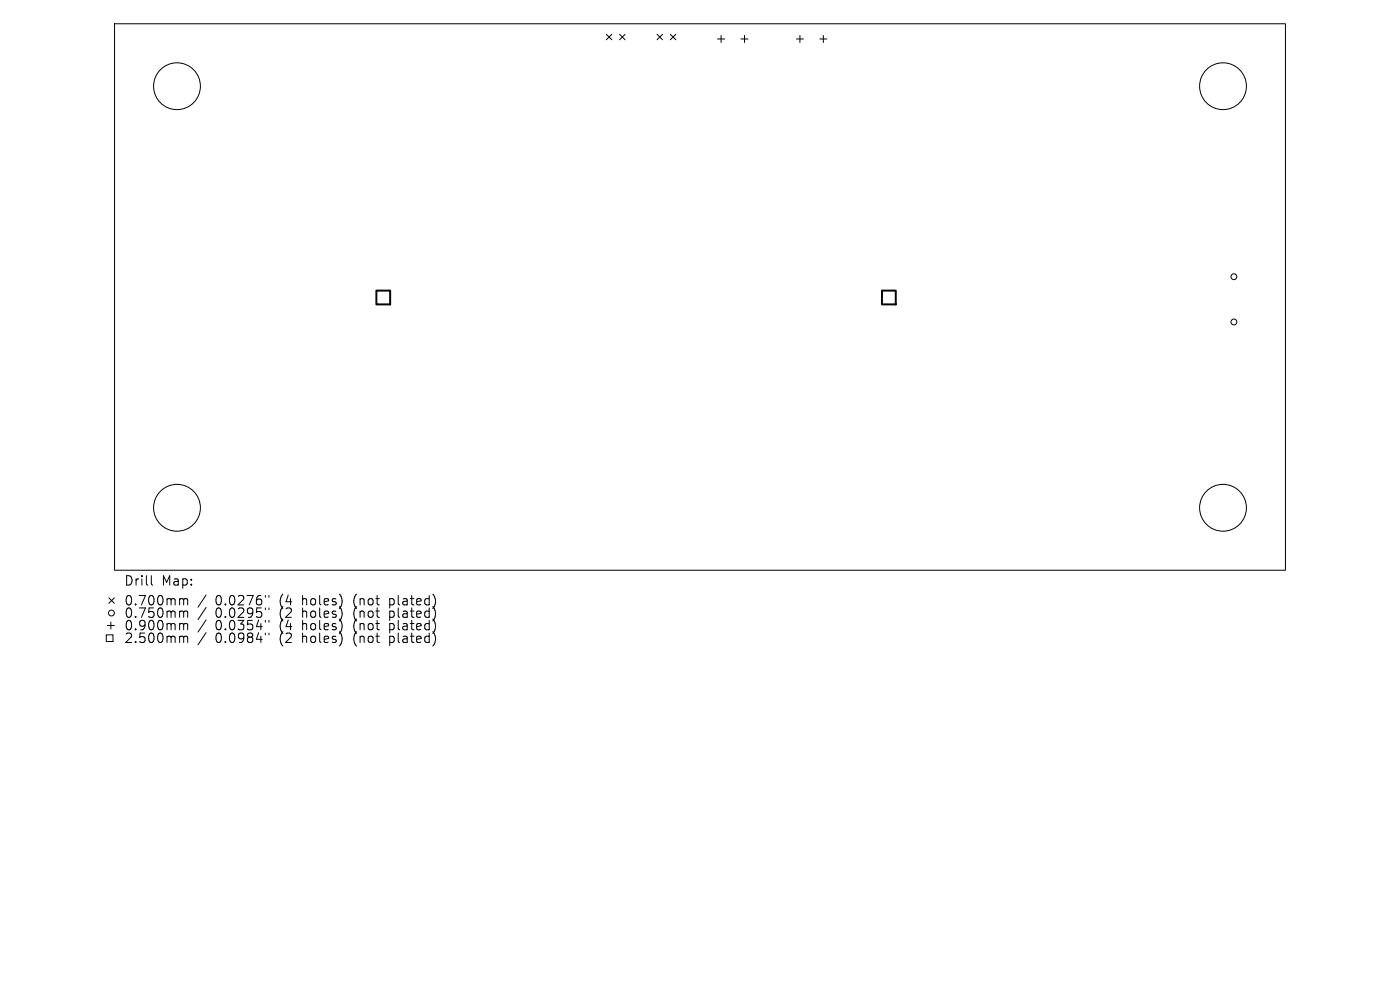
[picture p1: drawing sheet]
<svg xmlns="http://www.w3.org/2000/svg" width="297mm" height="210mm" viewBox="0 0 297 210" stroke-linecap="round" stroke-linejoin="round" font-family="sans-serif">
<defs><g id="words">
<g font-size="2.8">
<text x="26.3" y="124.5">Drill</text>
<text x="34.3" y="124.5">Map:</text>
<text x="26.3" y="128.7">0.700mm</text>
<text x="26.3" y="131.3">0.750mm</text>
<text x="45.7" y="128.7">0.0276&quot;</text>
<text x="45.7" y="131.3">0.0295&quot;</text>
<text x="59.4" y="128.7">(4</text>
<text x="59.4" y="131.3">(2</text>
<text x="64.4" y="128.7">holes)</text>
<text x="64.4" y="131.3">holes)</text>
<text x="75.4" y="128.7">(not</text>
<text x="75.4" y="131.3">(not</text>
<text x="83.3" y="128.7">plated)</text>
<text x="83.3" y="131.3">plated)</text>
<text x="26.3" y="134">0.900mm</text>
<text x="26.3" y="136.7">2.500mm</text>
<text x="45.7" y="134">0.0354&quot;</text>
<text x="45.7" y="136.7">0.0984&quot;</text>
<text x="59.4" y="134">(4</text>
<text x="59.4" y="136.7">(2</text>
<text x="64.4" y="134">holes)</text>
<text x="64.4" y="136.7">holes)</text>
<text x="75.4" y="134">(not</text>
<text x="75.4" y="136.7">(not</text>
<text x="83.3" y="134">plated)</text>
<text x="83.3" y="136.7">plated)</text>
</g>
</g></defs>
<g fill="none" stroke="#000" stroke-width=".21">
<path d="M24.3 5h248.4v116h-248.4zM128.6 7.3l1.2 1.1M129.8 7.3l-1.2 1.1M131.4 7.3l1.2 1.1M132.6 7.3l-1.2 1.1M139.4 7.3l1.2 1.1M140.6 7.3l-1.2 1.1M142.2 7.3l1.2 1.1M143.4 7.3l-1.2 1.1M152.2 8.3h1.5M153 7.5v1.5M157.2 8.3h1.5"/>
<path d="M157.9 7.5v1.5M169 8.3h1.4M169.7 7.5v1.5M173.9 8.3h1.5M174.7 7.5v1.5M22.6 134.7h1.4v1.4h-1.4zM22.8 132.7h1.5M23.1 126.8l1.2 1.2M23.5 131.9v1.5M24.3 126.8l-1.2 1.2M32.1 122.1v1.7l.3 .3M38.4 127h.3l.3 .3"/>
<path d="M38.4 129.6l.5 .1 .1 .2M38.4 132.3h.3l.3 .3M38.4 135h.3l.3 .2M39 127.3l.2-.3 .5 .1 .1 1.2M39 127.3v1M39 129.9v1.1M39 132.6v1M39 135.2v1.1M39 129.9l.2-.3 .5 .1 .1 1.3M39 132.6l.2-.3 .5 .1 .1 1.2M39 135.2l.2-.2 .5 .1 .1 1.2M43.7 126.2l-1.7 2.6"/>
<path d="M43.7 128.9l-1.7 2.5M43.7 131.5l-1.7 2.6M43.7 134.2l-1.7 2.6M56.3 126.3v.4M56.3 129v.3M56.3 131.6v.4M56.3 134.3v.4M57.1 126.3v.4M57.1 129v.3M57.1 131.6v.4M57.1 134.3v.4"/>
<circle cx="37.5" cy="18.3" r="5"/>
<circle cx="259.5" cy="18.3" r="5"/>
<circle cx="261.8" cy="58.7" r=".62"/>
<circle cx="261.8" cy="68.3" r=".62"/>
<circle cx="37.5" cy="107.7" r="5"/>
<circle cx="259.5" cy="107.7" r="5"/>
<circle cx="23.6" cy="130" r=".62"/>
</g>
<path d="M79.8 61.6h3v3h-3zM187.1 61.6h2.9v3h-2.9z" fill="none" stroke="#000" stroke-width=".41"/>
<use href="#words"/>
</svg>
